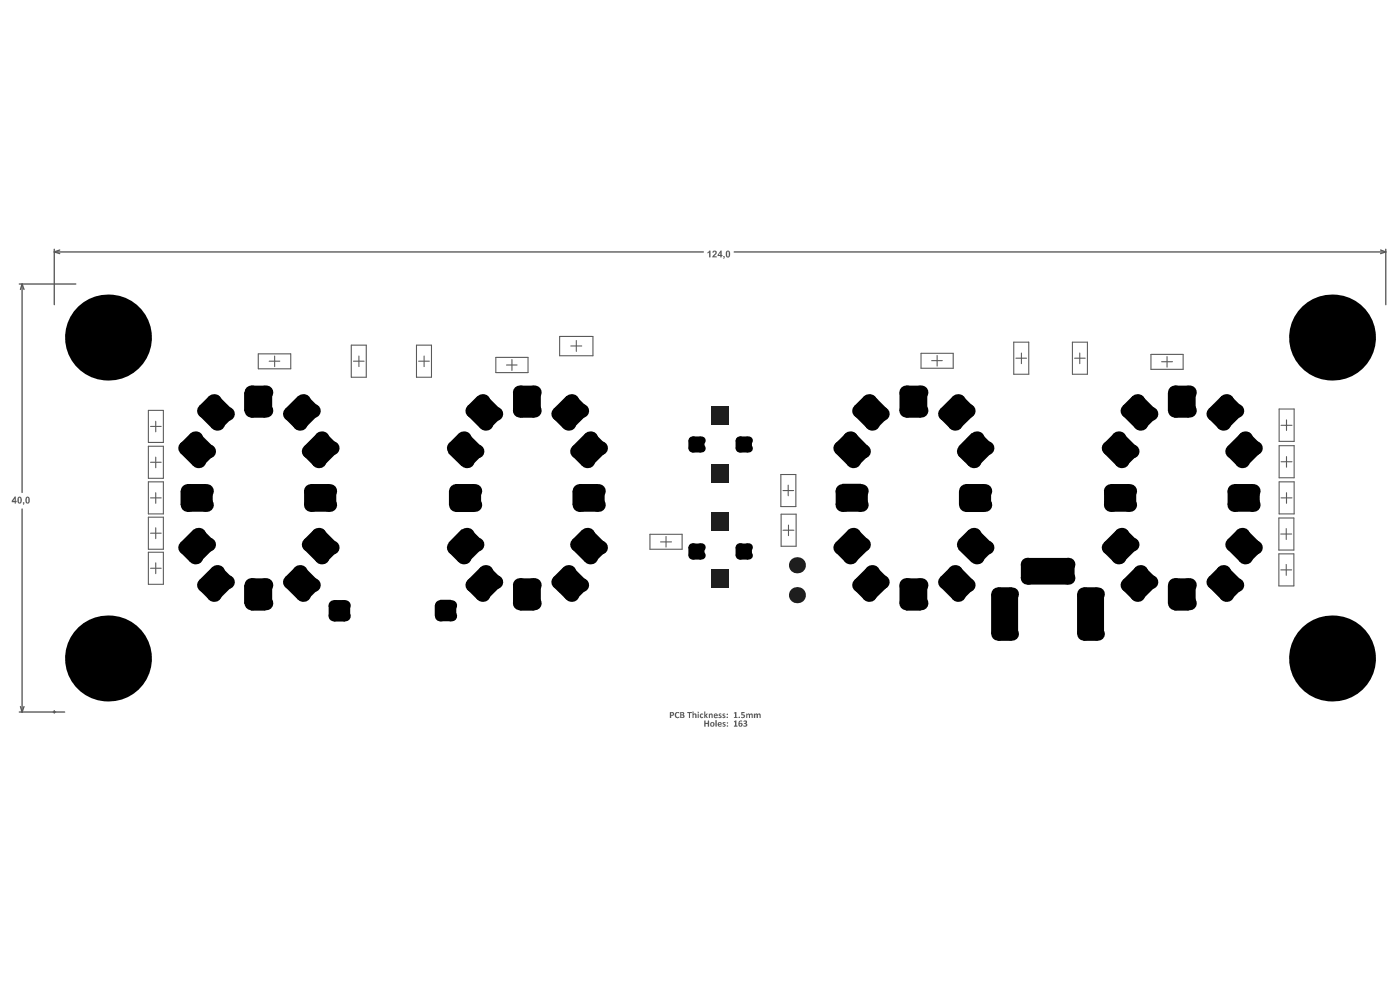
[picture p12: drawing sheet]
<svg xmlns="http://www.w3.org/2000/svg" width="288mm" height="202mm" viewBox="0 0 288 202" stroke-linecap="round" stroke-linejoin="round" font-family="sans-serif">
<g fill="none" stroke="#5a5a5a" stroke-width=".22">
<path d="M53.1 72.7h6.7v3.1h-6.7zM55.4 74.2h2.1M56.5 73.1v2.2M72.2 70.9h3.1v6.6h-3.1zM72.7 74.2h2.2M73.8 73.1v2.2M85.6 70.9h3.1v6.6h-3.1zM86.1 74.2h2.2M87.2 73.1v2.2M102 73.4h6.6v3.1h-6.6zM104.1 75h2.2M105.3 73.9v2.2"/>
<path d="M115.1 69.1h6.8v4h-6.8zM117.4 71.1h2.2M118.5 70v2.2M189.4 72.6h6.6v3.1h-6.6zM191.6 74.1h2.2M192.7 73v2.2M208.4 70.3h3.1v6.6h-3.1zM208.9 73.6h2.2M210 72.5v2.2M220.5 70.3h3.1v6.6h-3.1zM221 73.6h2.1M222 72.5v2.2"/>
<path d="M236.7 72.8h6.6v3.1h-6.6zM238.8 74.3h2.3M240 73.2v2.2M30.5 84.3h3.1v6.6h-3.1zM30.5 91.7h3.1v6.6h-3.1zM30.5 99h3.1v6.6h-3.1zM31 95h2.1M31 87.6h2.1M32 86.5v2.2M32 93.9v2.2M160.6 97.5h3v6.6h-3zM162.1 99.7v2.1"/>
<path d="M263 84h3.1v6.7h-3.1zM263 91.6h3.1v6.5h-3.1zM263 99h3.1v6.6h-3.1zM263.4 94.9h2.3M263.4 87.4h2.3M264.5 86.3v2.1M264.5 93.8v2.2M30.5 106.2h3.1v6.6h-3.1zM30.5 113.4h3.1v6.6h-3.1zM31 116.7h2.1M31 109.5h2.1M31 102.3h2.1"/>
<path d="M32 101.2v2.2M32 108.4v2.3M32 115.6v2.3M133.6 109.8h6.7v3h-6.7zM135.8 111.3h2.3M136.9 110.2v2.2M160.6 105.6h3.1v6.6h-3.1zM161 108.9h2.2M161 100.8h2.2M162.1 107.9v2.1M263 106.4h3v6.6h-3zM263 113.8h3v6.6h-3z"/>
<path d="M263.4 117.1h2.2M263.4 109.7h2.2M263.4 102.3h2.3M264.5 108.6v2.2M264.5 116v2.2M264.5 101.2v2.2"/>
</g>
<g fill="none" stroke="#5a5a5a" stroke-width=".28">
<path d="M4 58.3h11.6M4.5 58.3l.4 1.2M4.5 58.3l-.3 1.2M4.5 58.3v42.9M11.2 51.2v11.4M11.2 51.8l1.1 .3M11.2 51.8h133.4M12.3 51.4l-1.1 .4M151 51.8h133.9M283.9 51.4l1 .4M284.9 51.8l-1 .3M284.9 51.2v11.4"/>
<path d="M4.5 104.6v41.7M4 146.3h9.3M4.2 145.2l.3 1.1M4.9 145.2l-.4 1.1M11.2 146v.5"/>
</g>
<g fill="#5a5a5a">
<path d="M150.9 146.4l.5-.1v1h.2v.2h-.7v-.2h.2v-.8l-.2 .1z"/>
<path d="M152.4 146.3h.7v.2h-.5v.3a.4 .4 0 0 1 .5 .3 .4 .4 0 0 1-.2 .4 .4 .4 0 0 1-.5-.2 .26 .26 0 0 0 .4 0 .26 .26 0 0 0 0-.4h-.4z"/>
<path d="M153.4 146.6l.2 .1a.37 .37 0 0 1 .6 0 .3 .3 0 0 1 .4-.1 .3 .3 0 0 1 .2 .3v.6h-.2l-.2-.7-.2 .1v.6h-.2v-.6l-.2-.1-.1 .7h-.3z"/>
<path d="M155 146.6l.2 .1 .3-.2a.37 .37 0 0 0 .6 0l.3 .3v.7h-.2l-.1-.7-.3 .1v.6h-.2l-.1-.7-.2 .1v.6h-.3z"/>
<path d="M150.9 148.2l.5-.2v1.1h.2v.2h-.7v-.2h.2v-.8l-.2 .1z"/>
<path d="M152.9 148.1h.1a.36 .36 0 0 1 .6 0 .36 .36 0 0 1-.2 .5 .39 .39 0 0 1 .1 .6 .39 .39 0 0 1-.6 0v-.2a.23 .23 0 0 0 .3 .1 .23 .23 0 0 0 .1-.3l-.4-.1 .2-.1a.22 .22 0 0 0 .3-.2 .22 .22 0 0 0-.2-.3 .22 .22 0 0 0-.3 .2z"/>
<path d="M4.7 103.2h.3v.4l-.2 .1-.1-.1 .2-.1h-.2z"/>
<path d="M145.5 51.8l.4-.3h.2v1.4h-.3v-1l-.3 .2z"/>
<path d="M146.5 51.6a.49 .49 0 0 1 .8 0 .49 .49 0 0 1-.2 .8l-.2 .3h.5v.2h-1l.4-.6a.26 .26 0 0 0 .3-.3 .26 .26 0 0 0-.3-.2v.1h-.3z"/>
<path d="M148.7 52.6h.3v.4l-.2 .2z"/>
<path d="M144.8 148.1h.3v.4h.4v-.4h.3v1.2h-.3v-.6h-.4v.6l-.3-.1z"/>
<path d="M147.1 147.9h.3v1.4l-.3-.1z"/>
<path d="M148.6 148.5a.34 .34 0 0 1 .3-.2 .34 .34 0 0 1 .3 .3h-.4a.36 .36 0 0 1 .4 .3 .36 .36 0 0 1-.2 .4l-.4-.1v-.1h.3l.1-.1-.4-.3z"/>
<path d="M138.9 146.4l.2-.1a.33 .33 0 0 1 .3 0 .33 .33 0 0 1 .2 .2 .44 .44 0 0 0-.6 .2 .44 .44 0 0 0 .1 .6l.5-.1a.24 .24 0 0 1-.1 .4 .24 .24 0 0 1-.3-.1h-.1a.69 .69 0 0 1-.2-1.1z"/>
<path d="M141.3 146.3h1l-.1 .2h-.3v1h-.2v-1h-.4z"/>
<path d="M142.4 146.2h.2v.5a.38 .38 0 0 1 .4-.1 .38 .38 0 0 1 .2 .3v.6h-.3v-.7l-.3 .1v.6h-.2z"/>
<path d="M144 146.7a.29 .29 0 0 1 .3-.2 .29 .29 0 0 1 .2 .3 .26 .26 0 0 0-.3 .1 .26 .26 0 0 0 0 .4 .26 .26 0 0 0 .4-.1 .37 .37 0 0 1-.5 .3 .37 .37 0 0 1-.2-.6z"/>
<path d="M144.8 146.2h.2v.7l.2-.3h.3l-.3 .4 .4 .5h-.3l-.3-.4v.4h-.2z"/>
<path d="M145.8 146.6l.1 .1a.33 .33 0 0 1 .4-.1 .33 .33 0 0 1 .2 .3v.6h-.2l-.1-.7-.2 .1v.6h-.2z"/>
<path d="M147.8 146.6h.5v.2h-.3a.43 .43 0 0 1 .3 .7l-.6-.1 .1-.1h.4l-.1-.1a.39 .39 0 0 1-.3-.6z"/>
<path d="M148.6 146.7a.25 .25 0 0 1 .2-.2 .25 .25 0 0 1 .3 .3l-.3-.1v.2a.34 .34 0 0 1 .4 .3 .34 .34 0 0 1-.4 .4l-.2-.1v-.2h.3v-.1l-.3-.2z"/>
<path d="M152 148.1a.36 .36 0 0 1 .6 .1h-.4l-.1 .4a.42 .42 0 0 1 .6 .2 .42 .42 0 0 1-.4 .5 .42 .42 0 0 1-.4-.4zM152.1 148.8a.19 .19 0 0 0 .3 0 .19 .19 0 0 0-.3 0z"/>
<path d="M3 102h.3v.9h.1l-.1 .6h-.3v-.3h-.6v-.3zM3 102.4l-.3 .5h.3z"/>
<path d="M3.6 102.2h.1a.45 .45 0 0 1 .6-.1 .45 .45 0 0 1 .2 .6v.1a.48 .48 0 0 1-.2 .6 .48 .48 0 0 1-.7-.2zM3.9 102.3v.5a.23 .23 0 0 0 0 .4 .23 .23 0 0 0 .3 0 .23 .23 0 0 0 0-.4 .28 .28 0 0 0 0-.4 .28 .28 0 0 0-.3-.1z"/>
<path d="M5.4 102.1a.59 .59 0 0 1 .6 .2 .59 .59 0 0 1 .1 .6 .46 .46 0 0 1-.5 .5 .46 .46 0 0 1-.4-.6zM5.6 102.3l-.1 .3a.46 .46 0 0 0 .3 .6v-.3a.39 .39 0 0 0-.2-.6z"/>
<path d="M148.2 51.5h.2v.9h.2l-.2 .5h-.3v-.3h-.6v-.2zM148.1 51.9l-.3 .5h.3z"/>
<path d="M149.3 51.6a.54 .54 0 0 1 .7 0 .54 .54 0 0 1 .1 .7v.1a.47 .47 0 0 1-.5 .5 .47 .47 0 0 1-.4-.6zM149.6 51.7l-.1 .5a.24 .24 0 0 0 0 .3 .24 .24 0 0 0 .3 0v-.2a.39 .39 0 0 0-.2-.6z"/>
<path d="M146 148.8a.47 .47 0 0 1 .9 0 .47 .47 0 0 1-.9 0zM146.2 148.8a.25 .25 0 0 0 .5 0 .25 .25 0 0 0-.5 0z"/>
<path d="M147.7 148.4a.4 .4 0 0 1 .5 0 .4 .4 0 0 1 .1 .5h-.5v.1l.6 .1a.48 .48 0 0 1-.7 .1 .48 .48 0 0 1 0-.8zM147.8 148.6v.1h.4l-.1-.2z"/>
<path d="M149.4 148.5a.16 .16 0 0 1 .3 0 .16 .16 0 0 1-.3 0zM149.4 149.1a.17 .17 0 0 1 .3 0 .17 .17 0 0 1-.3 0z"/>
<path d="M137.7 146.3h.4a.42 .42 0 0 1 .5 .4 .42 .42 0 0 1-.6 .4v.4h-.3zM138 146.4v.5a.24 .24 0 0 0 .3-.2 .24 .24 0 0 0-.3-.3z"/>
<path d="M139.9 146.3h.4a.38 .38 0 0 1 .3 .2 .38 .38 0 0 1 0 .4 .35 .35 0 0 1 .1 .4 .35 .35 0 0 1-.4 .2h-.4zM140.1 146.4v.4l.3-.1v-.2zM140.1 146.9v.4h.4l-.1-.3z"/>
<path d="M143.5 146.6h.2v.9h-.2zM143.5 146.3a.14 .14 0 0 1 .2 0 .14 .14 0 0 1-.2 0z"/>
<path d="M146.8 146.7a.39 .39 0 0 1 .5-.1 .39 .39 0 0 1 .2 .5h-.5v.1v.1h.5a.16 .16 0 0 1 0 .2 .16 .16 0 0 1-.2 0 .49 .49 0 0 1-.5-.2 .49 .49 0 0 1 0-.6zM147 146.8v.1h.4l-.2-.2z"/>
<path d="M149.4 146.8a.15 .15 0 0 1 .3 0 .15 .15 0 0 1-.3 0zM149.4 147.4a.16 .16 0 0 1 .3 0 .16 .16 0 0 1-.3 0z"/>
<circle cx="152" cy="147.4" r=".14"/>
</g>
<g fill="#000">
<path d="M37.1 91.1l2-2 2-.1 2.6 2.7v2l-2 2h-2l-2.6-2.6z" fill-rule="evenodd"/>
<path d="M40.9 83.4l2.1-2.1h2l2.6 2.7 .1 2-2.1 2h-2l-2.7-2.6z" fill-rule="evenodd"/>
<path d="M50.2 80.7l1.4-1.5h2.9l1.5 1.5v3.7l-1.5 1.4h-2.9l-1.4-1.4z" fill-rule="evenodd"/>
<path d="M58.7 84l2.6-2.7h2l2 2.1v2l-2.6 2.6h-2l-2.1-2z" fill-rule="evenodd"/>
<path d="M62.5 91.7l2.7-2.7 2 .1 2 2v2l-2.6 2.6h-2.1l-2-2z" fill-rule="evenodd"/>
<path d="M92.3 91.1l2-2 2-.1 2.6 2.7v2l-2 2h-2l-2.7-2.6z" fill-rule="evenodd"/>
<path d="M96.1 83.4l2-2 2.1-.1 2.6 2.7v2l-2 2h-2l-2.7-2.6z" fill-rule="evenodd"/>
<path d="M105.5 80.7l1.4-1.5h2.9l1.4 1.5v3.7l-1.4 1.4h-2.9l-1.4-1.4z" fill-rule="evenodd"/>
<path d="M113.8 84l2.7-2.7h1.9l2.1 2.1v2l-2.6 2.6h-2.1l-2-2z" fill-rule="evenodd"/>
<path d="M117.7 91.7l2.6-2.7h2l2 2.1 .1 2-2.7 2.6h-2l-2-2z" fill-rule="evenodd"/>
<path d="M141.5 90.5l.9-.8h1.7l.8 .8v1.6l-.8 .9h-1.7l-.9-.9z" fill-rule="evenodd"/>
<path d="M151.2 90.5l.9-.8h1.7l.8 .8v1.6l-.8 .9h-1.7l-.9-.9z" fill-rule="evenodd"/>
<path d="M171.8 91.1l2-2.1h2.1l2.6 2.7v2l-2 2h-2.1l-2.6-2.6z" fill-rule="evenodd"/>
<path d="M175.7 83.4l2-2.1h2l2.7 2.7v2l-2 2h-2.1l-2.7-2.6z" fill-rule="evenodd"/>
<path d="M186.4 79.2h2.9l1.4 1.5v3.7l-1.4 1.4h-2.9l-1.4-1.4v-3.7z" fill-rule="evenodd"/>
<path d="M193.4 84l2.6-2.7 2 .1 2 2 .1 2-2.7 2.6h-2l-2-2z" fill-rule="evenodd"/>
<path d="M199.8 89h2l2 2.1 .1 2-2.7 2.6h-2.1l-2-2v-2z" fill-rule="evenodd"/>
<path d="M227 91.1l2-2.1h2l2.6 2.7 .1 2-2.1 2h-2l-2.6-2.6z" fill-rule="evenodd"/>
<path d="M230.9 83.4l2-2.1h2l2.6 2.7 .1 2-2.1 2h-2l-2.7-2.6z" fill-rule="evenodd"/>
<path d="M241.5 79.2h2.9l1.5 1.5v3.7l-1.5 1.4h-2.9l-1.4-1.4v-3.7z" fill-rule="evenodd"/>
<path d="M248.5 84l2.7-2.7 2 .1 2 2v2l-2.6 2.6h-2l-2.1-2z" fill-rule="evenodd"/>
<path d="M252.4 91.7l2.7-2.7 2 .1 2 2v2l-2.6 2.6h-2.1l-2-2z" fill-rule="evenodd"/>
<path d="M37.1 111.4l2.7-2.6h1.9l2 2 .1 2-2.6 2.7h-2.1l-2-2.1z" fill-rule="evenodd"/>
<path d="M41 119.1l2.6-2.6h2l2.1 2.1v1.9l-2.7 2.7h-2l-2.1-2.1z" fill-rule="evenodd"/>
<path d="M38.5 99.4h3.8l1.4 1.5v2.8l-1.4 1.4h-3.8l-1.4-1.4v-2.8z" fill-rule="evenodd"/>
<path d="M62.5 110.8l2-2h2l2.6 2.6 .1 2-2 2.1h-2.1l-2.6-2.7z" fill-rule="evenodd"/>
<path d="M62.5 100.8l1.4-1.4h3.8l1.4 1.4v2.9l-1.4 1.4h-3.8l-1.4-1.4z" fill-rule="evenodd"/>
<path d="M94.9 108.8h2l2 2 .1 2-2.7 2.7h-2l-2-2.1v-2z" fill-rule="evenodd"/>
<path d="M96.2 119.1l2.6-2.6h2l2 2 .1 2-2.7 2.7h-2.1l-2-2.1z" fill-rule="evenodd"/>
<path d="M93.7 99.4h3.8l1.4 1.5v2.8l-1.4 1.5h-3.8l-1.4-1.5v-2.8z" fill-rule="evenodd"/>
<path d="M117.7 110.9l2-2 2-.1 2.6 2.6v2.1l-2 2h-2l-2.6-2.7z" fill-rule="evenodd"/>
<path d="M119.1 99.4h3.8l1.4 1.5v2.8l-1.4 1.4h-3.8l-1.4-1.4v-2.8z" fill-rule="evenodd"/>
<path d="M141.5 112.4l.9-.7h1.7l.8 .7v1.7l-.8 .9h-1.7l-.9-.9z" fill-rule="evenodd"/>
<path d="M151.2 112.4l.9-.7h1.7l.8 .7v1.7l-.8 .9h-1.7l-.9-.9z" fill-rule="evenodd"/>
<path d="M171.8 111.4l2.7-2.6 2 .1 2 2 .1 2-2.7 2.6h-2.1l-2-2z" fill-rule="evenodd"/>
<path d="M175.7 119.1l2.6-2.6 2.1 .1 2 2v2l-2.7 2.6h-2l-2-2z" fill-rule="evenodd"/>
<path d="M173.2 99.4h3.8l1.4 1.4v2.9l-1.4 1.4h-3.8l-1.4-1.4v-2.9z" fill-rule="evenodd"/>
<path d="M197.1 110.9l2-2 2.1-.1 2.6 2.6v2.1l-2 2h-2l-2.7-2.6z" fill-rule="evenodd"/>
<path d="M198.6 99.4h3.7l1.5 1.5v2.8l-1.5 1.5h-3.7l-1.4-1.5v-2.8z" fill-rule="evenodd"/>
<path d="M227 111.4l2.6-2.6h2l2.1 2.1v1.9l-2.7 2.7h-2l-2-2.1z" fill-rule="evenodd"/>
<path d="M230.9 119.1l2.6-2.6 2 .1 2.1 2v1.9l-2.7 2.7h-2l-2-2z" fill-rule="evenodd"/>
<path d="M227 100.8l1.4-1.4h3.8l1.4 1.4v2.9l-1.4 1.4h-3.8l-1.4-1.4z" fill-rule="evenodd"/>
<path d="M252.4 110.8l2-2h2l2.6 2.6 .1 2-2 2.1h-2.1l-2.6-2.7z" fill-rule="evenodd"/>
<path d="M252.4 100.8l1.4-1.4h3.8l1.4 1.4v2.9l-1.4 1.4h-3.8l-1.4-1.4z" fill-rule="evenodd"/>
<path d="M50.2 120.3l1.4-1.5h2.9l1.5 1.5v3.7l-1.5 1.4h-2.9l-1.4-1.4z" fill-rule="evenodd"/>
<path d="M58.6 118.6l2.1-2.1h1.9l2.7 2.6v2l-2 2.1h-2.1l-2.6-2.7z" fill-rule="evenodd"/>
<path d="M67.6 124.4l1.1-1.1h2.2l1.1 1.1v2.2l-1.1 1.1h-2.2l-1.1-1.1z" fill-rule="evenodd"/>
<path d="M89.4 124.3l1.1-1.1h2.2l1.1 1.1v2.2l-1.1 1.1h-2.2l-1.1-1.1z" fill-rule="evenodd"/>
<path d="M105.5 120.3l1.4-1.5h2.9l1.4 1.5v3.7l-1.4 1.4h-2.9l-1.4-1.4z" fill-rule="evenodd"/>
<path d="M113.8 118.6l2-2 2-.1 2.7 2.6v2.1l-2.1 2h-2l-2.6-2.7z" fill-rule="evenodd"/>
<path d="M186.4 118.8h2.9l1.4 1.5v3.7l-1.4 1.4h-2.9l-1.4-1.4v-3.7z" fill-rule="evenodd"/>
<path d="M193.4 118.5l2-2h2l2.6 2.6v2l-2 2.1h-2.1l-2.6-2.7z" fill-rule="evenodd"/>
<path d="M203.8 122l1.4-1.4h2.7l1.4 1.4v8.2l-1.4 1.4h-2.7l-1.4-1.4z" fill-rule="evenodd"/>
<path d="M211.3 114.6h8.3l1.4 1.4v2.7l-1.4 1.4h-8.3l-1.4-1.4v-2.7z" fill-rule="evenodd"/>
<path d="M221.5 122l1.4-1.4h2.7l1.4 1.4v8.2l-1.4 1.4h-2.7l-1.4-1.4z" fill-rule="evenodd"/>
<path d="M241.5 118.8h2.9l1.5 1.5v3.7l-1.5 1.4h-2.9l-1.4-1.4v-3.7z" fill-rule="evenodd"/>
<path d="M248.5 118.5l2.1-2h1.9l2.7 2.6v2l-2 2.1h-2.1l-2.6-2.7z" fill-rule="evenodd"/>
</g>
<g fill="#000">
<circle cx="22.2" cy="69.3" r="8.8"/>
<circle cx="273.9" cy="69.3" r="8.8"/>
<circle cx="38.1" cy="92.1" r="1.43"/>
<circle cx="40.2" cy="90.1" r="1.43"/>
<circle cx="40.8" cy="94.7" r="1.43"/>
<circle cx="41.9" cy="84.4" r="1.43"/>
<circle cx="42.8" cy="92.7" r="1.43"/>
<circle cx="44" cy="82.4" r="1.43"/>
<circle cx="44.6" cy="87" r="1.43"/>
<circle cx="46.7" cy="85" r="1.43"/>
<circle cx="51.7" cy="80.6" r="1.43"/>
<circle cx="51.7" cy="84.4" r="1.43"/>
<circle cx="54.6" cy="80.6" r="1.43"/>
<circle cx="54.6" cy="84.4" r="1.43"/>
<circle cx="59.6" cy="85" r="1.43"/>
<circle cx="61.6" cy="87" r="1.43"/>
<circle cx="62.3" cy="82.4" r="1.43"/>
<circle cx="63.5" cy="92.7" r="1.43"/>
<circle cx="64.3" cy="84.4" r="1.43"/>
<circle cx="65.5" cy="94.7" r="1.43"/>
<circle cx="66.1" cy="90.1" r="1.43"/>
<circle cx="68.2" cy="92.1" r="1.43"/>
<circle cx="93.3" cy="92.1" r="1.43"/>
<circle cx="95.3" cy="90.1" r="1.43"/>
<circle cx="96" cy="94.7" r="1.43"/>
<circle cx="97.1" cy="84.4" r="1.43"/>
<circle cx="98" cy="92.7" r="1.43"/>
<circle cx="99.2" cy="82.4" r="1.43"/>
<circle cx="99.8" cy="87" r="1.43"/>
<circle cx="101.8" cy="85" r="1.43"/>
<circle cx="106.9" cy="80.6" r="1.43"/>
<circle cx="106.9" cy="84.4" r="1.43"/>
<circle cx="109.7" cy="84.4" r="1.43"/>
<circle cx="109.7" cy="80.6" r="1.43"/>
<circle cx="114.8" cy="85" r="1.43"/>
<circle cx="116.9" cy="87" r="1.43"/>
<circle cx="117.5" cy="82.4" r="1.43"/>
<circle cx="118.7" cy="92.7" r="1.43"/>
<circle cx="119.5" cy="84.4" r="1.43"/>
<circle cx="120.7" cy="94.7" r="1.43"/>
<circle cx="121.4" cy="90.1" r="1.43"/>
<circle cx="123.4" cy="92.1" r="1.43"/>
<circle cx="142.4" cy="90.5" r=".84"/>
<circle cx="142.4" cy="92.1" r=".84"/>
<circle cx="144.1" cy="90.5" r=".84"/>
<circle cx="144.1" cy="92.1" r=".84"/>
<circle cx="152.1" cy="90.5" r=".84"/>
<circle cx="152.1" cy="92.1" r=".84"/>
<circle cx="153.8" cy="90.5" r=".84"/>
<circle cx="153.8" cy="92.1" r=".84"/>
<circle cx="172.8" cy="92.1" r="1.43"/>
<circle cx="174.8" cy="90.1" r="1.43"/>
<circle cx="175.4" cy="94.7" r="1.43"/>
<circle cx="176.7" cy="84.4" r="1.43"/>
<circle cx="177.4" cy="92.7" r="1.43"/>
<circle cx="178.7" cy="82.4" r="1.43"/>
<circle cx="179.3" cy="87" r="1.43"/>
<circle cx="181.3" cy="85" r="1.43"/>
<circle cx="186.4" cy="80.6" r="1.43"/>
<circle cx="186.4" cy="84.4" r="1.43"/>
<circle cx="189.3" cy="84.4" r="1.43"/>
<circle cx="189.3" cy="80.6" r="1.43"/>
<circle cx="194.3" cy="85" r="1.43"/>
<circle cx="196.3" cy="87" r="1.43"/>
<circle cx="197" cy="82.4" r="1.43"/>
<circle cx="198.2" cy="92.7" r="1.43"/>
<circle cx="199" cy="84.4" r="1.43"/>
<circle cx="200.2" cy="94.7" r="1.43"/>
<circle cx="200.8" cy="90.1" r="1.43"/>
<circle cx="202.8" cy="92.1" r="1.43"/>
<circle cx="228" cy="92.1" r="1.43"/>
<circle cx="230" cy="90.1" r="1.43"/>
<circle cx="230.6" cy="94.7" r="1.43"/>
<circle cx="231.8" cy="84.4" r="1.43"/>
<circle cx="232.7" cy="92.7" r="1.43"/>
<circle cx="233.9" cy="82.4" r="1.43"/>
<circle cx="234.5" cy="87" r="1.43"/>
<circle cx="236.5" cy="85" r="1.43"/>
<circle cx="241.6" cy="84.4" r="1.43"/>
<circle cx="241.6" cy="80.6" r="1.43"/>
<circle cx="244.5" cy="84.4" r="1.43"/>
<circle cx="244.5" cy="80.6" r="1.43"/>
<circle cx="249.5" cy="85" r="1.43"/>
<circle cx="251.5" cy="87" r="1.43"/>
<circle cx="252.1" cy="82.4" r="1.43"/>
<circle cx="253.4" cy="92.7" r="1.43"/>
<circle cx="254.2" cy="84.4" r="1.43"/>
<circle cx="255.4" cy="94.7" r="1.43"/>
<circle cx="256" cy="90.1" r="1.43"/>
<circle cx="258" cy="92.1" r="1.43"/>
<circle cx="38.1" cy="112.5" r="1.43"/>
<circle cx="38.6" cy="100.9" r="1.43"/>
<circle cx="38.6" cy="103.7" r="1.43"/>
<circle cx="40.2" cy="114.5" r="1.43"/>
<circle cx="40.8" cy="109.9" r="1.43"/>
<circle cx="42.3" cy="103.7" r="1.43"/>
<circle cx="42.3" cy="100.9" r="1.43"/>
<circle cx="42.8" cy="111.9" r="1.43"/>
<circle cx="44.6" cy="117.5" r="1.43"/>
<circle cx="46.7" cy="119.6" r="1.43"/>
<circle cx="59.6" cy="119.6" r="1.43"/>
<circle cx="61.6" cy="117.5" r="1.43"/>
<circle cx="63.5" cy="111.9" r="1.43"/>
<circle cx="63.9" cy="103.7" r="1.43"/>
<circle cx="63.9" cy="100.9" r="1.43"/>
<circle cx="65.5" cy="109.9" r="1.43"/>
<circle cx="66.1" cy="114.5" r="1.43"/>
<circle cx="67.7" cy="103.7" r="1.43"/>
<circle cx="67.7" cy="100.9" r="1.43"/>
<circle cx="68.2" cy="112.5" r="1.43"/>
<circle cx="93.3" cy="112.5" r="1.43"/>
<circle cx="93.8" cy="100.9" r="1.43"/>
<circle cx="93.8" cy="103.7" r="1.43"/>
<circle cx="95.3" cy="114.5" r="1.43"/>
<circle cx="96" cy="109.9" r="1.43"/>
<circle cx="97.5" cy="103.7" r="1.43"/>
<circle cx="97.5" cy="100.9" r="1.43"/>
<circle cx="98" cy="111.9" r="1.43"/>
<circle cx="99.8" cy="117.5" r="1.43"/>
<circle cx="101.8" cy="119.6" r="1.43"/>
<circle cx="114.8" cy="119.6" r="1.43"/>
<circle cx="116.9" cy="117.5" r="1.43"/>
<circle cx="118.7" cy="111.9" r="1.43"/>
<circle cx="119.2" cy="103.7" r="1.43"/>
<circle cx="119.2" cy="100.9" r="1.43"/>
<circle cx="120.7" cy="109.9" r="1.43"/>
<circle cx="121.4" cy="114.5" r="1.43"/>
<circle cx="122.9" cy="103.7" r="1.43"/>
<circle cx="122.9" cy="100.9" r="1.43"/>
<circle cx="123.4" cy="112.5" r="1.43"/>
<circle cx="142.4" cy="112.4" r=".84"/>
<circle cx="142.4" cy="114.1" r=".84"/>
<circle cx="144.1" cy="112.4" r=".84"/>
<circle cx="144.1" cy="114.1" r=".84"/>
<circle cx="152.1" cy="114.1" r=".84"/>
<circle cx="152.1" cy="112.4" r=".84"/>
<circle cx="153.8" cy="112.4" r=".84"/>
<circle cx="153.8" cy="114.1" r=".84"/>
<circle cx="172.8" cy="112.5" r="1.43"/>
<circle cx="173.2" cy="100.9" r="1.43"/>
<circle cx="173.2" cy="103.7" r="1.43"/>
<circle cx="174.8" cy="114.5" r="1.43"/>
<circle cx="175.4" cy="109.9" r="1.43"/>
<circle cx="177" cy="100.9" r="1.43"/>
<circle cx="177" cy="103.7" r="1.43"/>
<circle cx="177.4" cy="111.9" r="1.43"/>
<circle cx="179.3" cy="117.5" r="1.43"/>
<circle cx="181.3" cy="119.6" r="1.43"/>
<circle cx="194.3" cy="119.6" r="1.43"/>
<circle cx="196.3" cy="117.5" r="1.43"/>
<circle cx="198.2" cy="111.9" r="1.43"/>
<circle cx="198.6" cy="100.9" r="1.43"/>
<circle cx="198.6" cy="103.7" r="1.43"/>
<circle cx="200.2" cy="109.9" r="1.43"/>
<circle cx="200.8" cy="114.5" r="1.43"/>
<circle cx="202.4" cy="100.9" r="1.43"/>
<circle cx="202.4" cy="103.7" r="1.43"/>
<circle cx="202.8" cy="112.5" r="1.43"/>
<circle cx="211.3" cy="118.7" r="1.37"/>
<circle cx="211.3" cy="116" r="1.37"/>
<circle cx="219.6" cy="116" r="1.37"/>
<circle cx="219.6" cy="118.7" r="1.37"/>
<circle cx="228" cy="112.5" r="1.43"/>
<circle cx="228.4" cy="103.7" r="1.43"/>
<circle cx="228.4" cy="100.9" r="1.43"/>
<circle cx="230" cy="114.5" r="1.43"/>
<circle cx="230.6" cy="109.9" r="1.43"/>
<circle cx="232.2" cy="100.9" r="1.43"/>
<circle cx="232.2" cy="103.7" r="1.43"/>
<circle cx="232.7" cy="111.9" r="1.43"/>
<circle cx="234.5" cy="117.5" r="1.43"/>
<circle cx="236.5" cy="119.6" r="1.43"/>
<circle cx="249.5" cy="119.6" r="1.43"/>
<circle cx="251.5" cy="117.5" r="1.43"/>
<circle cx="253.4" cy="111.9" r="1.43"/>
<circle cx="253.8" cy="103.7" r="1.43"/>
<circle cx="253.8" cy="100.9" r="1.43"/>
<circle cx="255.4" cy="109.9" r="1.43"/>
<circle cx="256" cy="114.5" r="1.43"/>
<circle cx="257.6" cy="103.7" r="1.43"/>
<circle cx="257.6" cy="100.9" r="1.43"/>
<circle cx="258" cy="112.5" r="1.43"/>
<circle cx="22.2" cy="135.3" r="8.8"/>
<circle cx="41.9" cy="120.2" r="1.43"/>
<circle cx="44" cy="122.2" r="1.43"/>
<circle cx="51.7" cy="123.9" r="1.43"/>
<circle cx="51.7" cy="120.2" r="1.43"/>
<circle cx="54.6" cy="123.9" r="1.43"/>
<circle cx="54.6" cy="120.2" r="1.43"/>
<circle cx="62.3" cy="122.2" r="1.43"/>
<circle cx="64.3" cy="120.2" r="1.43"/>
<circle cx="68.6" cy="126.6" r="1.09"/>
<circle cx="68.6" cy="124.4" r="1.09"/>
<circle cx="70.8" cy="126.6" r="1.09"/>
<circle cx="70.8" cy="124.4" r="1.09"/>
<circle cx="90.5" cy="124.4" r="1.09"/>
<circle cx="90.5" cy="126.6" r="1.09"/>
<circle cx="92.7" cy="126.6" r="1.09"/>
<circle cx="92.7" cy="124.4" r="1.09"/>
<circle cx="97.1" cy="120.2" r="1.43"/>
<circle cx="99.2" cy="122.2" r="1.43"/>
<circle cx="106.9" cy="123.9" r="1.43"/>
<circle cx="106.9" cy="120.2" r="1.43"/>
<circle cx="109.7" cy="123.9" r="1.43"/>
<circle cx="109.7" cy="120.2" r="1.43"/>
<circle cx="117.5" cy="122.2" r="1.43"/>
<circle cx="119.5" cy="120.2" r="1.43"/>
<circle cx="176.7" cy="120.2" r="1.43"/>
<circle cx="178.7" cy="122.2" r="1.43"/>
<circle cx="186.4" cy="123.9" r="1.43"/>
<circle cx="186.4" cy="120.2" r="1.43"/>
<circle cx="189.3" cy="123.9" r="1.43"/>
<circle cx="189.3" cy="120.2" r="1.43"/>
<circle cx="197" cy="122.2" r="1.43"/>
<circle cx="199" cy="120.2" r="1.43"/>
<circle cx="205.2" cy="130.2" r="1.37"/>
<circle cx="205.2" cy="122" r="1.37"/>
<circle cx="207.9" cy="122" r="1.37"/>
<circle cx="207.9" cy="130.2" r="1.37"/>
<circle cx="222.9" cy="130.2" r="1.37"/>
<circle cx="222.9" cy="122" r="1.37"/>
<circle cx="225.6" cy="130.2" r="1.37"/>
<circle cx="225.6" cy="122" r="1.37"/>
<circle cx="231.8" cy="120.2" r="1.43"/>
<circle cx="233.9" cy="122.2" r="1.43"/>
<circle cx="241.6" cy="123.9" r="1.43"/>
<circle cx="241.6" cy="120.2" r="1.43"/>
<circle cx="244.5" cy="120.2" r="1.43"/>
<circle cx="244.5" cy="123.9" r="1.43"/>
<circle cx="252.1" cy="122.2" r="1.43"/>
<circle cx="254.2" cy="120.2" r="1.43"/>
<circle cx="273.9" cy="135.3" r="8.8"/>
</g>
<g fill="#1e1e1e">
<circle cx="163.9" cy="116.1" r="1.65"/>
<circle cx="163.9" cy="122.3" r="1.65"/>
</g>
<g fill="#1e1e1e">
<path d="M146.3 105.2h3.5v3.7h-3.5z" fill-rule="evenodd"/>
<path d="M146.3 117h3.5v3.8h-3.5z" fill-rule="evenodd"/>
<path d="M146.3 83.4h3.5v3.8h-3.5z" fill-rule="evenodd"/>
<path d="M146.3 95.3h3.5v3.7h-3.5z" fill-rule="evenodd"/>
</g>
</svg>
